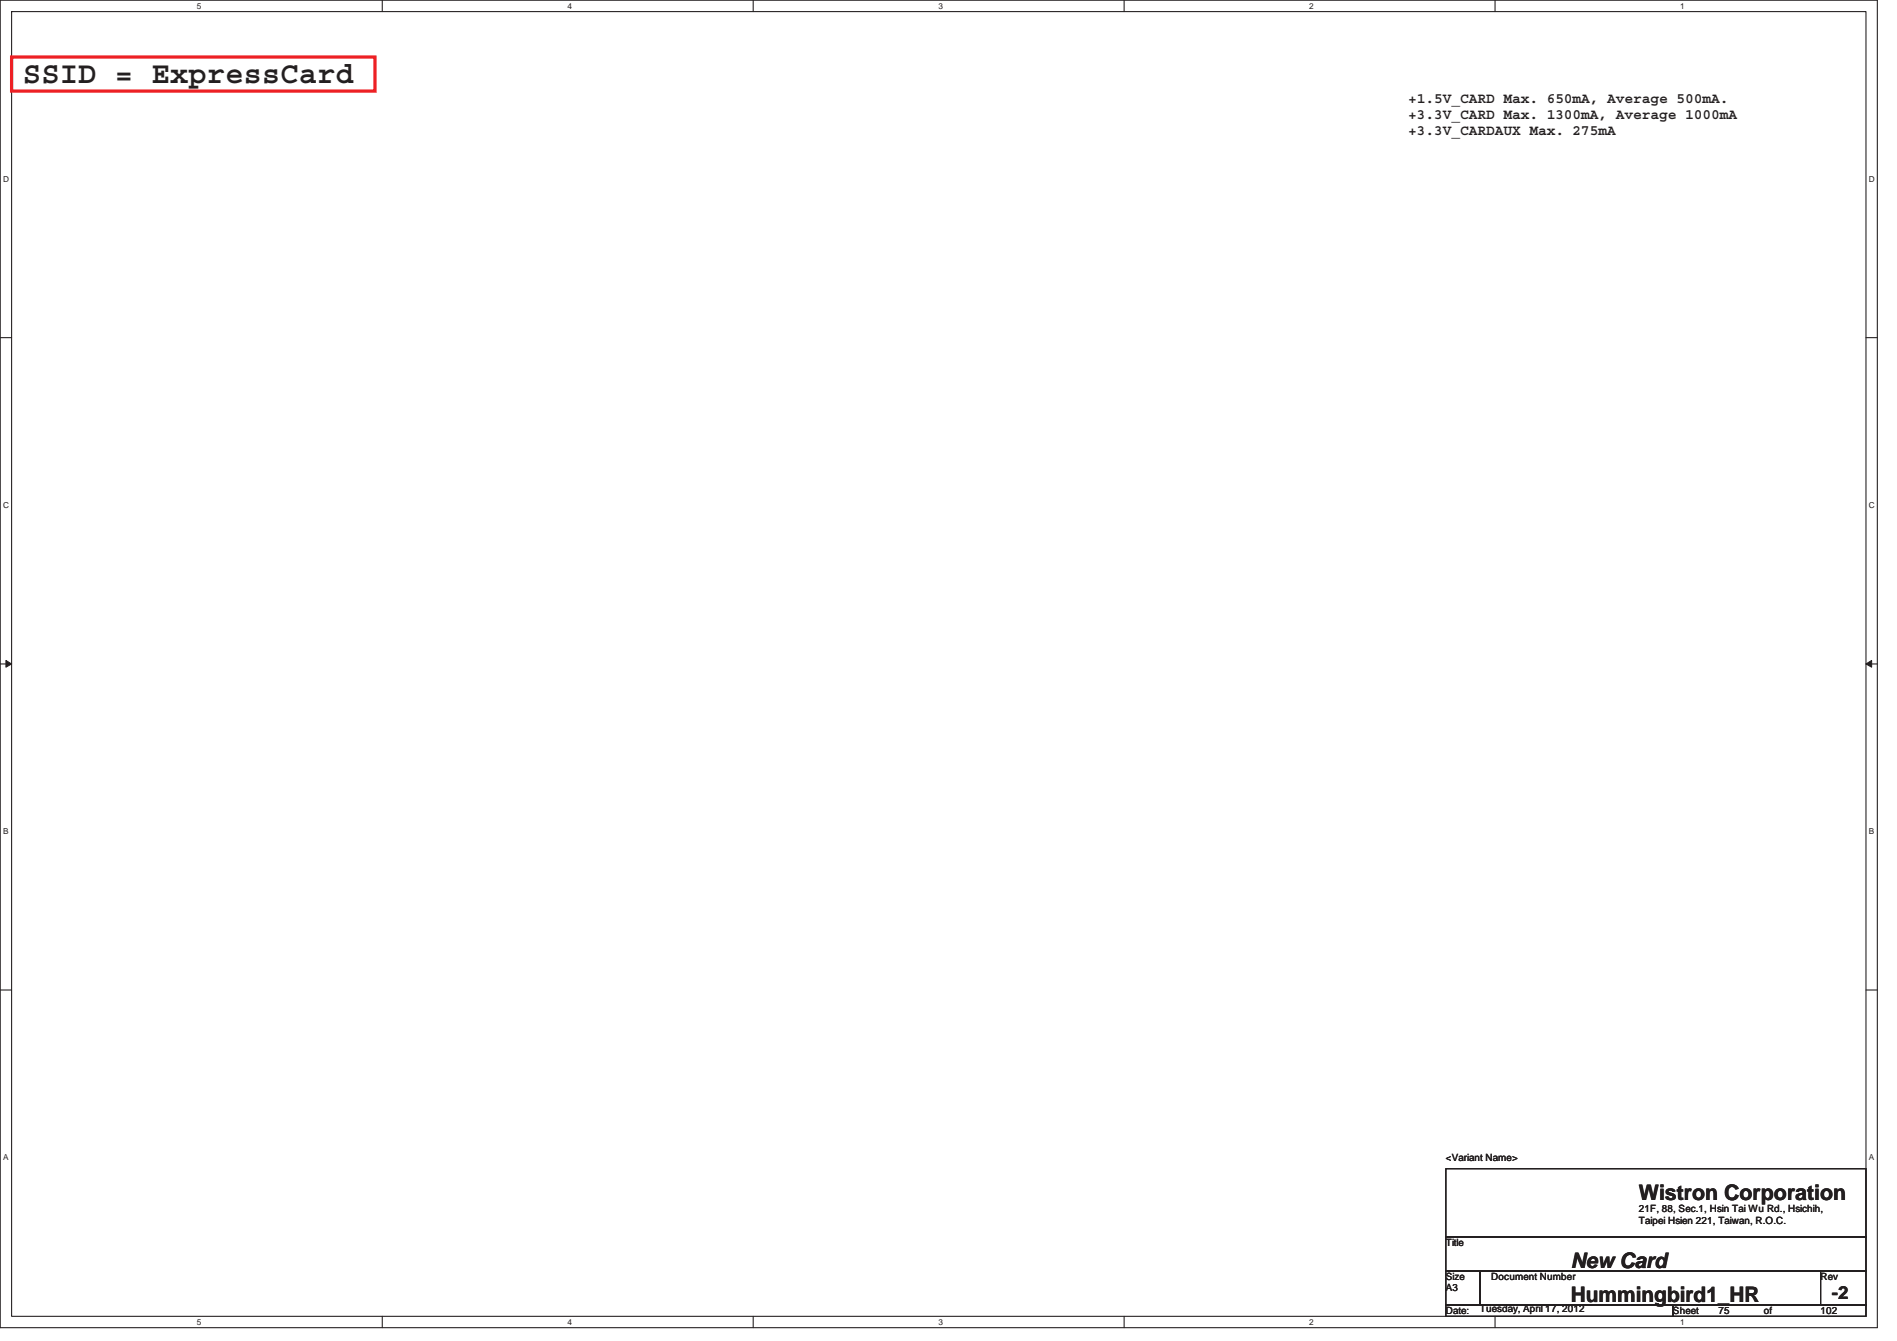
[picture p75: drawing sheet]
<svg xmlns="http://www.w3.org/2000/svg" width="297mm" height="210mm" viewBox="0 0 297 210" stroke-linecap="round" stroke-linejoin="round" font-family="sans-serif">
<defs><g id="words">
<text font-size="4.8" fill="#231f20" x="3.6" y="13">SSID = ExpressCard</text>
<g font-size="3.3" fill="#231f20">
<text x="256.6" y="187.9">Wistron Corporation</text>
<text x="246" y="203.9">Hummingbird1_HR</text>
<text x="246" y="198.5">New Card</text>
</g>
<text font-size="2.8" fill="#231f20" x="286.8" y="203.4">-2</text>
<g font-size="2.3" fill="#231f20">
<text x="220.5" y="16.1">+1.5V_CARD Max. 650mA, Average 500mA.</text>
<text x="220.5" y="18.7">+3.3V_CARD Max. 1300mA, Average 1000mA</text>
<text x="220.5" y="21.2">+3.3V_CARDAUX Max. 275mA</text>
</g>
<g font-size="1.6" fill="#231f20">
<text x="226.4" y="181.8">&lt;Variant Name&gt;</text>
<text x="256.6" y="189.8">21F, 88, Sec.1, Hsin Tai Wu Rd., Hsichih,</text>
<text x="256.6" y="191.6">Taipei Hsien 221, Taiwan, R.O.C.</text>
<text x="226.4" y="195.1">Title</text>
<text x="226.4" y="200.4">Size</text>
<text x="226.4" y="202.2">A3</text>
<text x="233.5" y="200.4">Document Number</text>
<text x="285.1" y="200.4">Rev</text>
<text x="226.4" y="205.8">Date:</text>
<text x="231.7" y="205.4">Tuesday, April 17, 2012</text>
<text x="262" y="205.8">Sheet</text>
<text x="269.1" y="205.8">75</text>
<text x="276.2" y="205.8">of</text>
<text x="285.1" y="205.8">102</text>
</g>
<g font-size="1.3" fill="#231f20">
<text x="30.8" y="1.4">5</text>
<text x="88.9" y="1.4">4</text>
<text x="146.9" y="1.4">3</text>
<text x="205" y="1.4">2</text>
<text x="263.1" y="1.4">1</text>
<text x=".5" y="28.5">D</text>
<text x="292.6" y="28.5">D</text>
<text x=".5" y="79.5">C</text>
<text x="292.6" y="79.5">C</text>
<text x=".5" y="130.6">B</text>
<text x="292.6" y="130.6">B</text>
<text x=".5" y="181.7">A</text>
<text x="292.6" y="181.7">A</text>
<text x="30.8" y="207.4">5</text>
<text x="88.9" y="207.4">4</text>
<text x="146.9" y="207.4">3</text>
<text x="205" y="207.4">2</text>
<text x="263.1" y="207.4">1</text>
</g>
</g></defs>
<path d="M0 0h294v207.9h-294zM1.8 1.8h290.4v204.3h-290.4z" fill="none" stroke="#231f20" stroke-width=".17"/>
<g fill="#fff">
<path d="M30.8 .2h.7v1.4h-.7z"/>
<path d="M30.8 206.3h.7v1.4h-.7z"/>
</g>
<path d="M59.9 0v1.8M59.9 206.1v1.8" fill="none" stroke="#231f20" stroke-width=".17"/>
<g fill="#fff">
<path d="M88.9 .2h.6v1.4h-.6z"/>
<path d="M88.9 206.3h.6v1.4h-.6z"/>
</g>
<path d="M117.9 0v1.8M117.9 206.1v1.8" fill="none" stroke="#231f20" stroke-width=".17"/>
<g fill="#fff">
<path d="M146.9 .2h.7v1.4h-.7z"/>
<path d="M146.9 206.3h.7v1.4h-.7z"/>
</g>
<path d="M176 0v1.8M176 206.1v1.8" fill="none" stroke="#231f20" stroke-width=".17"/>
<g fill="#fff">
<path d="M205 .2h.7v1.4h-.7z"/>
<path d="M205 206.3h.7v1.4h-.7z"/>
</g>
<path d="M234.1 0v1.8M234.1 206.1v1.8" fill="none" stroke="#231f20" stroke-width=".17"/>
<g fill="#fff">
<path d="M263.1 .2h.7v1.4h-.7z"/>
<path d="M263.1 206.3h.7v1.4h-.7z"/>
<path d="M.5 27.3h.9v1.4h-.9z"/>
<path d="M292.6 27.3h.9v1.4h-.9z"/>
<path d="M.5 78.4h.9v1.4h-.9z"/>
<path d="M292.6 78.4h.9v1.4h-.9z"/>
</g>
<path d="M0 52.9h1.8M292.2 52.9h1.8" fill="none" stroke="#231f20" stroke-width=".17"/>
<g fill="#fff">
<path d="M.5 129.5h.8v1.4h-.8z"/>
<path d="M292.6 129.5h.9v1.4h-.9z"/>
</g>
<path d="M0 104h1.8M292.2 104h1.8" fill="none" stroke="#231f20" stroke-width=".17"/>
<path d="M.9 103.4l.9 .6-.9 .5z" fill="#231f20"/>
<path d="M.9 103.4l.9 .6-.9 .5z" fill="none" stroke="#231f20" stroke-width=".16"/>
<path d="M292.2 104l.9-.6v1.1z" fill="#231f20"/>
<path d="M292.2 104l.9-.6v1.1z" fill="none" stroke="#231f20" stroke-width=".16"/>
<g fill="#fff">
<path d="M.5 180.5h.8v1.4h-.8z"/>
<path d="M292.6 180.5h.9v1.4h-.9z"/>
</g>
<path d="M0 155h1.8M292.2 155h1.8M226.4 183h65.8v10.7h-65.8zM226.4 193.7h65.8v5.3h-65.8zM226.4 199h5.3v5.3h-5.3zM231.7 199h53.4v5.3h-53.4zM285.1 199h7.1v5.3h-7.1zM226.4 204.3h35.6v1.8h-35.6zM262 204.3h30.2v1.8h-30.2z" fill="none" stroke="#231f20" stroke-width=".17"/>
<path d="M1.8 8.9h56.9v5.4h-56.9z" fill="none" stroke="#ed2024" stroke-width=".51"/>
<use href="#words"/>
</svg>
